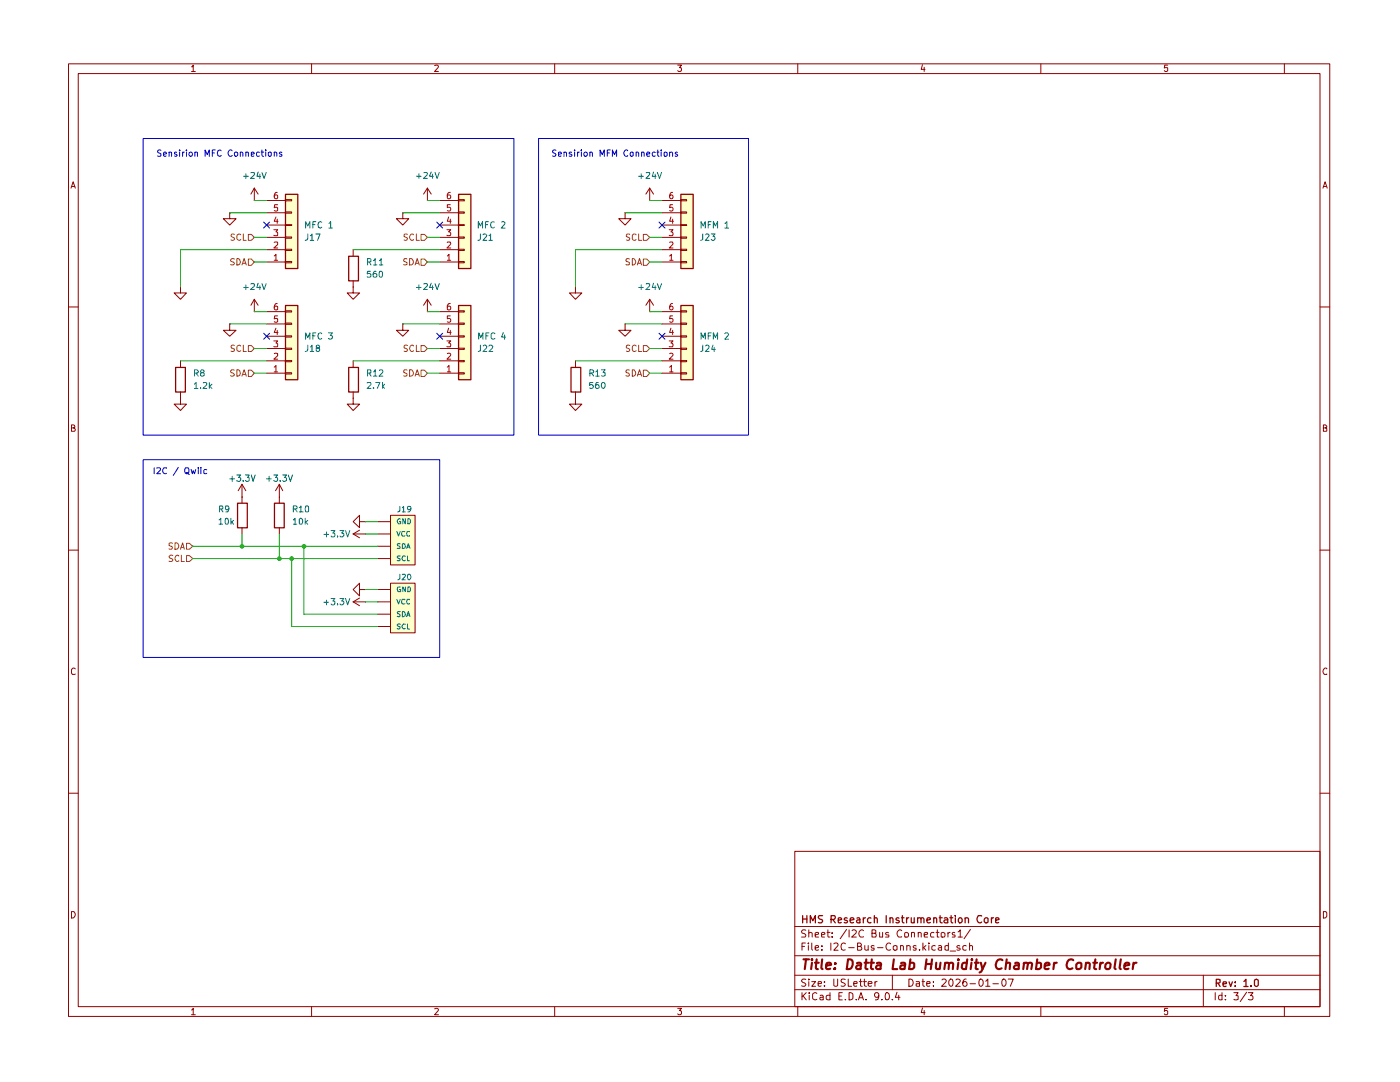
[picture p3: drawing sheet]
<svg xmlns="http://www.w3.org/2000/svg" width="279mm" height="216mm" viewBox="0 0 279 216" stroke-linecap="round" stroke-linejoin="round" font-family="sans-serif">
<g fill="none" stroke="#8f0000" stroke-width=".2">
<path d="M13.7 12.7h251.7v190.1h-251.7zM15.6 14.7h247.8v186.2h-247.8zM38.2 13.3h.2l.2-.3v1.3M38.2 14.3h.8M62.2 12.7v2M86.7 13.1l.5-.1 .3 .2-.8 1.1h.8M110.7 12.7v2M135.2 13h.8l-.4 .5h.3v.7l-.5 .1-.2-.2M159.2 12.7v2M184.1 12.9l-.3 .9h.8M184.4 13.4v.9M207.7 12.7v2"/>
<path d="M233 13h-.6v.6l.6-.1v.6l-.1 .2h-.4l-.1-.2M256.3 12.7v2M14.2 37.5l.4-1.2 .4 1.2M14.3 37.2h.6M264 37.5l.5-1.2 .4 1.2M264.1 37.2h.6M13.7 61.3h1.9M263.4 61.3h2M14.3 85.4h.6v-.5l-.6-.1v1.3h.6l.1-.5-.3-.2M264.1 85.4h.5l.2-.4-.3-.2h-.4v1.3h.6l.1-.6-.3-.1M13.7 109.8h1.9M263.4 109.8h2"/>
<path d="M15 133.5l-.1-.1a.42 .42 0 0 0-.6 .2v.7l.1 .3 .6-.1M264.8 133.5v-.1a.66 .66 0 0 0-.8 .4 .66 .66 0 0 0 .3 .8l.5-.1M13.7 158.3h1.9M263.4 158.3h2M158.6 169.9h104.8v31h-104.8zM14.3 181.9h.5a.72 .72 0 0 1 .2 .8 .72 .72 0 0 1-.7 .5zM158.6 197.5h104.8M158.6 194.6h104.8M158.6 190.7h104.8M158.6 184.9h104.8M160.1 198.1v1.4M160.1 188.8h.5"/>
<path d="M160.2 198.7l.7 .8M160.7 188.2h-.6v1.4M160.8 195.4h-.6l-.2 .2 .2 .4 .6 .4-.2 .4-.6-.1M160.8 185.6l-.6-.1-.2 .3 .1 .4 .5 .1 .2 .3-.2 .4h-.6M160.9 198.1l-.8 .8M161.3 188.2v.1M161.3 188.7v.9M161.4 195.4v.1M161.4 186.2l.3-.2 .4 .2v.8M161.4 185.5v1.5M161.4 195.9v.9M161.5 198.1v.1"/>
<path d="M161.5 198.6v.9M162 195.9h.8l-.8 .9h.8M162 188.2v1.2l.2 .2M162.7 189.2l.7-.2v-.2l-.2-.1-.5 .1v.6l.2 .2 .5-.1M162.7 186.6l.7-.2v-.3l-.5-.1-.2 .2 .1 .8h.6M163 198.2l-.4-.1-.4 .3 .1 .9 .3 .2 .4-.1M163.3 196.3l.7-.1-.1-.3h-.5l-.1 .1v.6l.1 .2 .5-.1M163.7 198.7l.4-.1 .2 .1v.8M164 186.6l.6-.2-.1-.4h-.4l-.1 .2v.6v.2h.5M164 189.5v.1M164 188.8h.1M164.3 198.9l-.6 .1-.1 .2 .2 .3 .5-.1"/>
<path d="M164.5 196.6v.2M164.5 195.9v.1M165.1 186h.5M165.2 185.5v1.3l.1 .2h.3M165.6 198.7l-.4-.1-.3 .2 .1 .6h.6M165.6 198.1v1.4M165.8 188.2v1.4M166.1 186.9v.1M166.1 186.1v.1M166.4 195.4v1.2l.3 .2 .5-.2v-1.2M166.4 188.3l.6-.1 .3 .2-.1 .4-.8 .8h.9M167.4 198.7h.5"/>
<path d="M168.1 198.1h-.7v1.4h.7M168.7 199.4v.1M168.7 195.4h-.8a.56 .56 0 0 0 .6 .8l.2 .3a.6 .6 0 0 1-.9 .2M168.7 188.3a.55 .55 0 0 0-.7 0 .55 .55 0 0 0-.2 .7l.1 .4 .4 .2 .4-.1M168.9 185.5l-1.2 1.8M169.3 195.4v1.4h.7M169.4 189.1h1.1M169.5 198.1h.3l.4 .3v.8l-.4 .3h-.3zM169.5 185.5v1.5M170 185.7l.2-.2h.4l.3 .3v.2l-.1 .2-.8 .8h.9M170.4 196.3l.7-.1-.1-.3h-.5l-.1 .1v.6l.2 .2 .4-.1M170.9 199.4v.1"/>
<path d="M171.1 188.8h.7l.1-.4-.2-.2h-.6v1.4h.6l.2-.1 .1-.3-.3-.4M171.3 199.5l.5-1.4 .5 1.4M171.5 195.9h.6M171.5 199.1h.7M171.7 195.4v1.3l.4 .1M172.3 185.7l-.1-.1a.73 .73 0 0 0-.8 .5 .73 .73 0 0 0 .3 .9l.6-.1M172.3 195.9h.6M172.5 195.4v1.2l.4 .2M172.6 188.7v.7l.2 .2 .5-.1M172.8 199.4v.1M173.3 196.3l.7-.1-.1-.3h-.6v.1v.7h.6M173.3 188.7v.9"/>
<path d="M174 186.2h.7l.1-.5-.3-.2h-.5v1.5h.8v-.7l-.3-.1M174.4 188.8l-.4-.1-.1 .1 .1 .4h.4v.3h-.5M174.6 195.9v.9M175 195.9h-.2l-.2 .2M175.1 189.1h1.1M175.4 198.7l-.3 .3h-.3l-.3-.3v-.4l.3-.2h.3a.99 .99 0 0 1 0 1.3l-.4 .1M175.6 186v1l.5-.1M176 199.4v.1M176.1 186v1M176.7 198.2l.3-.1a.75 .75 0 0 1 .5 .7 .75 .75 0 0 1-.5 .7l-.3-.1zM177.3 186.1l-.3-.1-.3 .2 .1 .3 .5 .1v.4h-.6M177.8 188.3a.68 .68 0 0 0-1 .5 .68 .68 0 0 0 .7 .8l.3-.1"/>
<path d="M178.1 199.4v.1M178.1 194.6v2.9M178.3 188.8h.7v.7h-.7zM179 198l-.3 1h.9M179.4 198.6v.9M179.7 188.8l.4-.1 .2 .1v.8M179.7 188.7v.9M180 185.7l-.1-.1a.73 .73 0 0 0-.9 .5 .73 .73 0 0 0 .4 .9l.6-.1M180.5 186.2l.1-.1a.45 .45 0 0 1 .7 .2v.4l-.2 .3h-.5zM181 188.8l.4-.1 .2 .1v.8M181 188.7v.9M181.4 195.4a.73 .73 0 0 1 .9 .7 .73 .73 0 0 1-.9 .7z"/>
<path d="M181.9 186.2l.2-.2 .4 .1v.9M181.9 186v1M182.8 195.9h.6l.1 .9M182.8 188.8l-.3-.1-.3 .1 .1 .3 .5 .1v.3h-.6M183.3 186.2l.1-.2 .4 .2v.8M183.3 186v1M183.5 196.2l-.7 .1v.4h.7M183.5 189.5v.1M184 195.9h.5M184.2 195.4v1.2l.3 .2M184.2 188.2v1.4M184.4 189.1l.4 .5"/>
<path d="M184.4 186.6l.7-.2v-.3l-.4-.1-.3 .2 .1 .8h.6M184.8 188.7l-.6 .5M184.9 196.3l.7-.1-.1-.3h-.5l-.1 .1v.6l.2 .2 .4-.1M185.4 188.2v.1M185.4 188.7v.9M186.3 196.6v.2M186.3 195.9v.1M186.4 186.1l-.4-.1-.3 .3 .1 .6 .6 .1M186.6 188.8l-.3-.1-.3 .2v.6h.6M186.8 186h.6M187.1 185.5v1.5h.3M187.3 188.8l.4-.1 .2 .1v.8"/>
<path d="M187.8 186.2l.1-.1a.45 .45 0 0 1 .7 .2v.4l-.2 .3h-.5zM187.9 189l-.7 .3 .2 .3 .5-.1M188 195.5l.2-.1h.4l.2 .4-.9 1h.9M189.2 186v1M189.3 188.8h-.7v.7h.7M189.3 188.2v1.4M189.6 186l-.4 .3M189.6 189.8h1.1M189.7 195.4h.2a.8 .8 0 0 1 .3 .7 .8 .8 0 0 1-.5 .7 .89 .89 0 0 1 0-1.4zM190.5 186.1l-.3-.1-.2 .2 .2 .4h.3v.4h-.5M190.8 195.5l.2-.1h.3l.3 .2v.2l-.9 1h.9M191.2 186l.4-.5v1.5"/>
<path d="M191.2 187h.9M191.6 188.8l-.4-.1-.2 .2 .2 .3h.4v.2l-.2 .2-.4-.1M192.8 195.4h-.4l-.2 .3-.1 .8 .3 .3h.3l.3-.3v-.3l-.3-.3h-.3l-.3 .3M192.8 188.8l-.4-.1-.3 .2 .1 .6h.6M193.5 188.8l.4-.1 .2 .1v.8M193.5 188.2v1.4M193.6 196.3h1.1M193.7 185.5l-1.3 1.8M195.4 195.5l.5-.1a.8 .8 0 0 1 .3 .7 .8 .8 0 0 1-.5 .7l-.3-.2v-.3zM196.7 195.8l.4-.4v1.4M196.7 196.8h.9M198.2 196.3h1.1"/>
<path d="M200 195.5l.4-.1a.8 .8 0 0 1 .4 .7 .8 .8 0 0 1-.5 .7l-.3-.2-.1-.3zM201.2 195.4h1l-.6 1.4M240.2 194.6v6.3M242.5 198.1v1.4M243.9 198.7l-.4-.1-.3 .2 .1 .6h.6M243.9 198.1v1.4M244.6 199.4v.1M244.6 198.7h.1M246.2 198.1h.9l-.4 .6h.4v.7h-.9M248.8 198l-1.3 1.8M249.1 198.1h1l-.6 .6h.5v.7h-.9M264.1 181.9h.5l.2 .3v.6l-.3 .4h-.4z"/>
<path d="M38.2 201.5l.4-.3v1.3M38.2 202.5h.8M62.2 200.9v1.9M86.7 201.3l.5-.1 .3 .3-.8 1h.8M110.7 200.9v1.9M135.2 201.2h.8l-.4 .4 .3 .1 .1 .2-.1 .5-.5 .1-.2-.2M159.2 200.9v1.9M184.1 201.1l-.3 1h.8M184.4 201.6v.9M207.7 200.9v1.9M233 201.2h-.6v.6l.1-.2h.4l.1 .2v.5l-.1 .2h-.4l-.1-.2M256.3 200.9v1.9"/>
</g>
<g fill="none" stroke="#8f0000" stroke-width=".25">
<path d="M160.2 182.7v1.4M160.2 183.4h.8M161 182.7v1.4M161.7 184.1v-1.4l.5 1 .5-1v1.4M164.2 182.7h-.7l-.2 .3 .3 .4 .5 .2 .1 .3-.3 .2h-.6M165.9 183.5h.5a.45 .45 0 0 0 .1-.8h-.6v1.4M166.2 183.5l.5 .6M167.3 183.6l.7-.1-.1-.3h-.6v.9h.6M169.1 183.2a.35 .35 0 0 0-.4-.1 .35 .35 0 0 0-.2 .4l.7 .4-.3 .2h-.4M169.7 183.6l.7-.1-.1-.3-.4-.1-.2 .3 .1 .7h.5M171 183.2h.5l.1 .9M171.6 183.5l-.4 .1-.3 .2 .3 .3h.4"/>
<path d="M172.3 183.1v1M172.7 183.1l-.4 .4M173.8 183.2l-.3-.1-.3 .2-.1 .6a.45 .45 0 0 0 .7 .2M174.5 183.3l.2-.2 .3 .1 .1 .9M174.5 182.7v1.4M176.9 182.7v1.4M177.6 183.3l.2-.2 .3 .1 .1 .9M177.6 183.1v1M179.4 183.2a.35 .35 0 0 0-.4-.1 .35 .35 0 0 0-.2 .4l.7 .4-.3 .2h-.4M179.9 183.1h.5M180.1 182.7v1.2l.3 .2M180.9 183.1v1"/>
<path d="M181.4 183.1h-.2l-.3 .4M181.9 183.1v1h.4l.2-.1M182.5 183.1v1M183.1 183.3l.1-.1a.36 .36 0 0 1 .6 .2v.7M183.1 183.1v1M183.8 183.4v-.2a.36 .36 0 0 1 .6 .2v.7M185 183.6l.7-.1v-.3l-.5-.1-.2 .3 .1 .7h.6M186.3 183.3l.2-.2 .4 .1v.9M186.3 183.1v1M187.4 183.1h.6M187.6 182.7v1.2l.1 .2h.3M188.5 183.2h.6v.9"/>
<path d="M189.1 183.5l-.5 .1-.2 .2 .2 .3h.5M189.6 183.1h.6M189.8 182.7v1.2l.2 .2h.2M190.7 182.7v.1M190.7 183.1v1M191.3 183.3l.2-.2 .4 .2 .1 .6-.2 .2h-.3l-.2-.2zM192.6 183.3l.1-.1a.36 .36 0 0 1 .6 .2v.7M192.6 183.1v1M195.9 182.8l-.7-.1a.8 .8 0 0 0-.2 .9 .8 .8 0 0 0 .7 .5l.2-.1M196.5 183.3l.3-.2 .4 .2-.1 .8a.45 .45 0 0 1-.7-.2zM197.9 183.1v1M198.3 183.1l-.4 .1v.3"/>
<path d="M198.7 183.6l.7-.1-.1-.3h-.6v.9h.6M242.7 196.2l.7-.1 .1-.6-.8-.1v1.4M243.1 196.2l.4 .6M244.1 196.3h.7l-.1-.4h-.5l-.1 .2v.6l.2 .1h.4M245.3 195.9l.3 .9 .4-.9M246.5 196.7v.1M246.5 195.9v.2M248.2 195.8l.5-.4v1.4M248.2 196.8h.9M249.7 196.7v.1M250.4 195.5l.4-.1 .3 .3v.9l-.3 .2-.4-.2z"/>
</g>
<g fill="none" stroke="#8f0000" stroke-width=".42">
<path d="M160.4 191.4h1.1M160.9 191.4l-.3 2M162 191.4v.2M162 192.1l-.1 1.3M162.6 192.1h.8M163 191.4l-.2 1.7 .1 .2 .3 .1M164.1 191.4l-.2 1.7 .3 .3M164.8 192.7l1.1-.2-.1-.3a.6 .6 0 0 0-.9 .2v.9h.8M166.6 193.2l.1 .1h-.3l.2-.1-.1 .2M166.7 192.2v.2M169.2 191.4l.7 .1a1.1 1.1 0 0 1 .2 1.3 1.1 1.1 0 0 1-1.1 .6zM171 192.2h.8l-.1 1.2"/>
<path d="M171.9 192.5l-.7 .1-.3 .3v.4l.2 .1 .7-.1M172.5 192.1h.8M172.9 191.4l-.2 1.7 .1 .2 .3 .1M173.6 192.1h.8M174 191.4l-.2 1.7 .1 .2 .3 .1M175 192.2h.8l-.1 1.2M175.8 192.5l-.6 .1-.4 .3 .1 .4 .2 .1 .7-.1M178.4 191.4l-.3 2h1M179.8 192.2h.8l-.1 1.2M180.6 192.5l-.9 .2v.2v.4h.8M181.6 192.2h.8l.1 .8a.72 .72 0 0 1-1.1 .3M181.7 191.4l-.3 2"/>
<path d="M184.8 192.4h1.1M184.9 191.4l-.2 2M186 191.4l-.2 2M186.9 192.1v1.2l.4 .1 .2-.2M187.7 192.1l-.2 1.3M188.6 192.3a.44 .44 0 0 1 .8 .1l-.1 1M188.6 192.1l-.1 1.3M189.4 192.4a.47 .47 0 0 1 .4-.3 .47 .47 0 0 1 .4 .3v1M191.3 191.4v.2M191.3 192.1l-.2 1.3M192.9 192.2l-.5-.1-.4 .3v.8l.3 .2 .5-.1M193 191.4l-.2 2"/>
<path d="M193.9 192.1l-.2 1.3M194 191.4v.2M194.6 192.1h.7M194.9 191.4l-.2 1.9 .5 .1M195.7 192.1l.4 1.3M196.7 192.1l-.9 1.8-.3 .2M200.1 191.6l-.1-.1a.81 .81 0 0 0-1.2 .8 .79 .79 0 0 0 .5 1.1l.6-.2M200.8 192.3l.3-.2 .5 .1-.1 1.2M200.9 191.4l-.2 2M202.6 192.2h.7v1.2M203.4 192.5l-.7 .1-.4 .3 .1 .4 .2 .1 .7-.1M204.3 192.3l.3-.2 .5 .1-.1 1.2"/>
<path d="M204.4 192.1l-.2 1.3M205.1 192.4a.47 .47 0 0 1 .5-.3 .47 .47 0 0 1 .4 .3l-.2 1M206.9 192.2h.8l.1 .8a.72 .72 0 0 1-1 .3M207 191.4l-.2 2M208.5 192.7l1-.2-.1-.3a.6 .6 0 0 0-.9 .2v.9h.8M210.4 192.1l-.2 1.3M210.9 192.1l-.5 .2-.1 .1M214.2 191.6l-.1-.1a.81 .81 0 0 0-1.2 .8 .79 .79 0 0 0 .5 1.1l.6-.2M214.8 192.4a.63 .63 0 0 1 1-.1v.7a.63 .63 0 0 1-1 .2zM216.7 192.3l.3-.2 .4 .1v1.2M216.7 192.1l-.1 1.3M218.2 192.1h.7"/>
<path d="M218.6 191.4l-.3 1.7 .1 .2 .4 .1M219.6 192.1l-.1 1.3M220.1 192.1l-.6 .3M220.9 192.2l.4-.1 .4 .3-.1 .6-.4 .4h-.3l-.3-.4v-.6zM222.7 191.4l-.3 1.7 .3 .3M223.7 191.4l-.3 1.7 .3 .3M224.4 192.7l1-.2-.1-.3a.6 .6 0 0 0-.9 .2v.9h.8M226.2 192.1l-.1 1.3M226.8 192.1l-.4 .1-.2 .2"/>
</g>
<g fill="#ffffc9">
<path d="M56.9 60.9h2.5v14.8h-2.5z"/>
<path d="M91.5 38.7h2.4v14.8h-2.4z"/>
<path d="M91.5 60.9h2.4v14.8h-2.4z"/>
<path d="M56.9 38.7h2.5v14.8h-2.5z"/>
<path d="M77.9 116.4h4.9v9.9h-4.9z"/>
<path d="M77.9 102.8h4.9v9.9h-4.9z"/>
<path d="M135.8 38.7h2.5v14.8h-2.5z"/>
<path d="M135.8 60.9h2.5v14.8h-2.5z"/>
</g>
<path d="M49.6 69h.6l.6 .5-.6 .6h-.6z" fill="#fff"/>
<path d="M46.8 69l-.5-.1-.2 .2 .1 .4 .6 .1v.4l-.3 .1h-.4M48 69l-.3-.1-.4 .3 .1 .8 .3 .1 .3-.1M48.6 68.9v1.2h.5M49.6 69h.6l.6 .5-.6 .6h-.6z" fill="none" stroke="#7c6100" stroke-width=".2"/>
<path d="M49.6 73.9h.6l.6 .6-.6 .6h-.6z" fill="#fff"/>
<path d="M46.8 73.9l-.5-.1-.3 .2 .2 .4 .6 .3-.1 .3h-.7M47.3 73.8a.64 .64 0 0 1 .7 .6 .64 .64 0 0 1-.7 .7zM48.3 75.1l.4-1.3 .4 1.3M48.5 74.7h.6M49.6 73.9h.6l.6 .6-.6 .6h-.6z" fill="none" stroke="#7c6100" stroke-width=".2"/>
<path d="M91.5 38.8h2.5v14.8h-2.5zM69.6 51.1h1.9v4.9h-1.9zM57 61h2.4v14.8h-2.4zM69.6 73.3h1.9v4.9h-1.9zM91.5 61h2.5v14.8h-2.5z" fill="none" stroke="#8f0000" stroke-width=".25"/>
<g fill="none" stroke="#8f0000" stroke-width=".2">
<path d="M85.3 40h.1M85.3 37.5l-.8 1.2M85.3 37.5l.8 1.2M85.3 37.5v2.5M87.8 40h3.7M91.5 39.8h1.2v.3h-1.2zM70.5 57.3v1.2h1.2l-1.2 1.2-1.2-1.2h1.2M70.5 57.3h.1M70.5 49.8v1.3M70.5 56v1.3M87.8 52.3h3.7M87.8 49.8h3.7"/>
<path d="M87.8 47.4h3.7M87.8 44.9h3.7M87.8 42.5h3.7M91.5 52.2h1.2v.2h-1.2zM91.5 49.7h1.2v.3h-1.2zM91.5 47.3h1.2v.2h-1.2zM91.5 44.8h1.2v.2h-1.2zM91.5 42.3h1.2v.2h-1.2zM53.2 74.5h3.7M53.2 72h3.7M53.2 69.5h3.7M53.2 67.1h3.7"/>
<path d="M53.2 64.6h3.7M53.2 62.2h3.7M56.9 74.4h1.3v.2h-1.3zM56.9 71.9h1.3v.3h-1.3zM56.9 69.5h1.3v.2h-1.3zM56.9 67h1.3v.3h-1.3zM56.9 64.5h1.3v.2h-1.3zM56.9 62h1.3v.3h-1.3zM70.5 79.5v1.1h1.2l-1.2 1.3-1.2-1.3h1.2M70.5 79.5h.1M70.5 72v1.3M70.5 78.2v1.3"/>
<path d="M87.8 74.5h3.7M87.8 72h3.7M87.8 69.5h3.7M87.8 67.1h3.7M87.8 64.6h3.7M87.8 62.2h3.7M91.5 74.4h1.2v.2h-1.2zM91.5 71.9h1.2v.3h-1.2zM91.5 69.5h1.2v.2h-1.2zM91.5 67h1.2v.3h-1.2zM91.5 64.5h1.2v.2h-1.2zM91.5 62h1.2v.3h-1.2z"/>
</g>
<g fill="none" stroke="#b20000" stroke-width=".2">
<path d="M89.9 38.4l-.5 .1-.1 .2v.8l.1 .2 .5-.1v-.6l-.5-.1-.1 .3M89.2 45.8h.8l-.5 .5h.4l.1 .2-.1 .5-.7-.1M89.3 51.1l.3-.3v1.1M89.3 48.4l.6-.1 .1 .3-.8 .9h.8M89.3 51.9h.7M89.5 43.3l-.2 .8h.7M89.9 40.8h-.6v.6h.6l.1 .5-.3 .2-.4-.1M89.9 43.7v.9M54.6 68h.8l-.3 .4 .3 .2v.5h-.8M54.7 73.3l.4-.4v1.3M54.7 70.6h.7v.4l-.8 .7h.8M54.7 74.2h.7"/>
<path d="M55.1 65.5l-.4 .8h.8M55.3 60.6a.72 .72 0 0 0-.6 .5 .72 .72 0 0 0 .3 .7h.4v-.6l-.4-.1-.3 .2M55.3 65.9v.9M55.4 63h-.6l-.1 .6h.7v.6h-.7M89.2 68h.8l-.5 .4 .4 .1 .1 .2-.1 .5-.7-.1M89.3 73.3l.3-.4v1.3M89.3 70.6l.4-.1 .3 .3-.8 .9h.8M89.3 74.2h.7M89.5 65.5l-.2 .8h.7M89.9 63h-.6v.6h.6l.1 .4-.3 .3-.4-.1M89.9 60.6l-.5 .1-.1 .2v.9h.6v-.6l-.5-.1-.1 .2M89.9 65.9v.9"/>
</g>
<path d="M49.6 51.7h.6l.6 .6-.6 .7h-.6z" fill="#fff"/>
<path d="M46.8 51.7l-.5-.1-.3 .3 .2 .3 .5 .2v.4h-.7M47.3 51.6a.64 .64 0 0 1 .7 .6 .64 .64 0 0 1-.7 .7zM48.3 52.9l.4-1.3 .4 1.3M48.5 52.5h.6M49.6 51.7h.6l.6 .6-.6 .7h-.6z" fill="none" stroke="#7c6100" stroke-width=".2"/>
<path d="M49.6 46.8h.6l.6 .6-.6 .6h-.6z" fill="#fff"/>
<path d="M46.8 46.8l-.5-.1-.2 .2 .1 .3 .6 .2v.4l-.3 .2-.4-.1M48 46.9l-.3-.2-.4 .3 .1 .8 .3 .2 .3-.2M48.6 46.7v1.3h.5M49.6 46.8h.6l.6 .6-.6 .6h-.6z" fill="none" stroke="#7c6100" stroke-width=".2"/>
<g fill="none" stroke="#8f0000" stroke-width=".2">
<path d="M50.8 40h.1M50.8 37.5l-.7 1.2M50.8 37.5l.7 1.2M50.8 37.5v2.5M53.2 40h3.7M56.9 39.8h1.3v.3h-1.3zM36 57.3v1.2h1.2l-1.2 1.2-1.3-1.2h1.3M36 57.3h.1M45.8 42.5v1.1h1.3l-1.3 1.3-1.2-1.3h1.2M45.8 42.5h.1M50.8 59.7v2.5M50.8 59.7l-.7 1.2"/>
<path d="M50.8 59.7l.7 1.2M53.2 52.3h3.7M53.2 49.8h3.7M53.2 47.4h3.7M53.2 44.9h3.7M53.2 42.5h3.7M56.9 52.2h1.3v.2h-1.3zM56.9 49.7h1.3v.3h-1.3zM56.9 47.3h1.3v.2h-1.3zM56.9 44.8h1.3v.2h-1.3zM56.9 42.3h1.3v.2h-1.3zM36 79.5v1.1h1.2l-1.2 1.3-1.3-1.3h1.3"/>
<path d="M36 79.5h.1M36 72v1.3M36 78.2v1.3M45.8 64.6v1.3h1.3l-1.3 1.2-1.2-1.2h1.2M45.8 64.6h.1M50.8 62.2h.1"/>
</g>
<path d="M57 38.8h2.4v14.8h-2.4zM35 73.3h2v4.9h-2z" fill="none" stroke="#8f0000" stroke-width=".25"/>
<path d="M55.3 38.4a.72 .72 0 0 0-.6 .5 .72 .72 0 0 0 .3 .8l.4-.2v-.5l-.4-.1-.3 .3M54.6 45.8h.8l-.3 .5 .3 .1v.5h-.8M54.7 51.1l.4-.3v1.1M54.7 48.4l.6-.1 .1 .5-.8 .7h.8M54.7 51.9h.7M55.1 43.3l-.4 .8h.8M55.3 43.7v.9M55.4 40.8h-.6l-.1 .6h.7v.6h-.7" fill="none" stroke="#b20000" stroke-width=".2"/>
<path d="M84 69h.7l.6 .5-.6 .6h-.7z" fill="#fff"/>
<path d="M81.3 69l-.5-.1-.2 .1v.4l.7 .4-.2 .3h-.5M82.5 69l-.2-.1a.6 .6 0 0 0-.6 .7 .6 .6 0 0 0 .8 .5v-.1M83.1 68.9v1.2h.6M84 69h.7l.6 .5-.6 .6h-.7z" fill="none" stroke="#7c6100" stroke-width=".2"/>
<path d="M84 73.9h.7l.6 .6-.6 .6h-.7z" fill="#fff"/>
<path d="M81.2 73.9l-.4-.1-.2 .2v.4l.6 .2v.4h-.6M81.7 73.8a.65 .65 0 0 1 .8 .6 .65 .65 0 0 1-.8 .7zM82.8 75.1l.5-1.3 .4 1.3M82.9 74.7h.6M84 73.9h.7l.6 .6-.6 .6h-.7z" fill="none" stroke="#7c6100" stroke-width=".2"/>
<path d="M84 46.8h.7l.6 .6-.6 .6h-.7z" fill="#fff"/>
<path d="M81.3 46.8l-.5-.1-.2 .2v.3l.7 .4-.2 .4-.5-.1M82.5 46.9l-.2-.2a.64 .64 0 0 0-.6 .6 .64 .64 0 0 0 .6 .7l.2-.2M83.1 46.7v1.3h.6M84 46.8h.7l.6 .6-.6 .6h-.7z" fill="none" stroke="#7c6100" stroke-width=".2"/>
<path d="M84 51.7h.7l.6 .6-.6 .7h-.7z" fill="#fff"/>
<path d="M81.2 51.7l-.4-.1-.2 .3v.3l.6 .2v.4h-.6M81.7 51.6a.65 .65 0 0 1 .8 .6 .65 .65 0 0 1-.8 .7zM82.8 52.9l.5-1.3 .4 1.3M82.9 52.5h.6M84 51.7h.7l.6 .6-.6 .7h-.7z" fill="none" stroke="#7c6100" stroke-width=".2"/>
<path d="M80.4 42.5v1.1h1.2l-1.2 1.3-1.3-1.3h1.3M80.4 42.5h.1M85.3 59.7l-.8 1.2M85.3 59.7l.8 1.2M85.3 59.7v2.5M80.4 64.6v1.3h1.2l-1.2 1.2-1.3-1.2h1.3M80.4 64.6h.1M85.3 62.2h.1" fill="none" stroke="#8f0000" stroke-width=".2"/>
<path d="M37.2 110.9h.6l.7 .6-.7 .6h-.6z" fill="#fff"/>
<path d="M34.5 110.9l-.5-.1-.3 .2 .2 .4 .5 .1 .1 .2-.3 .4-.5-.1M35.7 110.9l-.3-.1a.61 .61 0 0 0-.5 .7 .61 .61 0 0 0 .8 .5v-.1M36.2 110.8v1.3h.6M37.2 110.9h.6l.7 .6-.7 .6h-.6z" fill="none" stroke="#7c6100" stroke-width=".2"/>
<path d="M37.2 108.4h.6l.7 .6-.7 .6h-.6z" fill="#fff"/>
<path d="M34.4 108.4l-.5-.1-.2 .2v.3l.6 .2 .1 .3-.2 .3-.5-.1M34.9 108.3a.65 .65 0 0 1 .8 .7 .65 .65 0 0 1-.8 .6zM36 109.6l.4-1.3 .4 1.3M36.1 109.3h.6M37.2 108.4h.6l.7 .6-.7 .6h-.6z" fill="none" stroke="#7c6100" stroke-width=".2"/>
<g fill="none" stroke="#8f0000" stroke-width=".2">
<path d="M129.7 40h.1M129.7 37.5l-.8 1.2M129.7 37.5l.7 1.2M129.7 37.5v2.5M124.8 42.5v1.1h1.1l-1.1 1.3-1.3-1.3h1.3M124.8 42.5h.1M48.3 99.2h.1M48.3 96.6v3.8M48.3 96.6l-.8 1.3M48.3 96.6l.8 1.3M55.7 99.2h.1M55.7 96.6l-.7 1.3"/>
<path d="M55.7 96.6l.7 1.3M55.7 96.6v3.8M48.3 105.3v1.2M55.7 105.3v1.2M70.5 106.5h2.4M70.5 106.5l1.2 .8M71.7 117.6v-1.2l-1.2 1.2 1.2 1.3v-1.3h1.2M71.7 104.1v-1.3l-1.2 1.3 1.2 1.2v-1.2h1.2M71.7 119.3l-1.2 .8M71.7 105.8l-1.2 .7M72.9 117.6h.1M72.9 106.5h.1"/>
<path d="M72.9 104.1h.1M75.4 117.6h2.5M75.4 111.5h2.5M75.4 109h2.5M75.4 106.5h2.5M75.4 104.1h2.5M77.9 116.4h4.9v9.9h-4.9zM77.9 102.8h4.9v9.9h-4.9zM70.5 120.1h2.4M70.5 120.1l1.2 .8M72.9 120.1h.1M75.4 125h2.5"/>
<path d="M75.4 122.5h2.5M75.4 120.1h2.5"/>
</g>
<g fill="none" stroke="#006f6f" stroke-width=".2">
<path d="M79.2 119.6l.3 .9 .4-.9M79.2 106l.3 1 .4-1M79.9 117.1l-.5 .1v.8l.5 .1 .1-.5h-.3M79.9 110.9h-.5a.36 .36 0 0 0 0 .4 .36 .36 0 0 0 .4 .2v.4h-.5M79.9 108.5h-.5a.36 .36 0 0 0 0 .4 .36 .36 0 0 0 .4 .1v.4h-.5M79.9 103.6a.5 .5 0 0 0-.6 .3 .5 .5 0 0 0 .2 .6l.5-.1v-.3h-.3M80.3 108.5l.5 .1 .1 .4-.1 .3-.2 .1h-.3zM80.8 119.7l-.4-.1-.2 .1-.1 .3 .1 .4h.6M80.8 106.1l-.4-.1-.2 .1-.1 .4 .1 .4h.6M80.9 117.1v1l-.5-1v1M80.9 111l-.4-.1-.3 .5 .3 .5 .4-.1M80.9 103.5v1l-.5-1v1"/>
<path d="M81.1 109.4l.4-.9 .3 .9M81.2 109.2h.5M81.3 110.9v1h.4M81.4 117.1h.3l.2 .2v.5l-.2 .3h-.3zM81.4 103.5l.5 .3v.5l-.2 .2h-.3zM81.7 119.7l-.4-.1-.2 .4 .2 .5 .4-.1M81.7 106.1l-.4-.1-.2 .5 .2 .5 .4-.1M79.9 124.6l-.4-.1-.2 .2 .1 .2 .5 .3-.2 .3-.4-.1M79.9 122h-.5v.5h.3l.2 .3-.2 .3-.4-.1M80.3 122h.3a.55 .55 0 0 1 .3 .7 .55 .55 0 0 1-.6 .4zM80.9 124.6l-.3-.1-.4 .4 .4 .6 .3-.1M81.1 123.1l.4-1.1 .3 1.1"/>
<path d="M81.2 122.7h.5M81.3 124.5v1h.4"/>
</g>
<path d="M47.4 100.4h2v4.9h-2zM54.8 100.4h1.9v4.9h-1.9z" fill="none" stroke="#8f0000" stroke-width=".25"/>
<path d="M128.4 46.8h.7l.6 .6-.6 .6h-.7z" fill="#fff"/>
<path d="M125.7 46.8l-.5-.1-.2 .2v.3l.7 .4-.3 .4-.4-.1M127 46.9l-.5-.2-.3 .3 .1 .8 .2 .2 .5-.2M127.5 46.7v1.3h.6M128.4 46.8h.7l.6 .6-.6 .6h-.7z" fill="none" stroke="#7c6100" stroke-width=".2"/>
<path d="M128.4 73.9h.7l.6 .6-.6 .6h-.7z" fill="#fff"/>
<path d="M125.6 73.9l-.4-.1-.3 .2 .1 .4 .6 .2v.4h-.7M126.2 73.8a.64 .64 0 0 1 .7 .6 .64 .64 0 0 1-.7 .7zM127.2 75.1l.4-1.3 .5 1.3M127.3 74.7h.6M128.4 73.9h.7l.6 .6-.6 .6h-.7z" fill="none" stroke="#7c6100" stroke-width=".2"/>
<path d="M128.4 51.7h.7l.6 .6-.6 .7h-.7z" fill="#fff"/>
<path d="M125.6 51.7l-.4-.1-.3 .3 .1 .3 .6 .2v.4h-.7M126.2 51.6a.64 .64 0 0 1 .7 .6 .64 .64 0 0 1-.7 .7zM127.2 52.9l.4-1.3 .5 1.3M127.3 52.5h.6M128.4 51.7h.7l.6 .6-.6 .7h-.7z" fill="none" stroke="#7c6100" stroke-width=".2"/>
<path d="M128.4 69h.7l.6 .5-.6 .6h-.7z" fill="#fff"/>
<path d="M125.7 69l-.5-.1-.2 .1v.4l.7 .4-.3 .3h-.4M127 69l-.5-.1-.3 .3 .1 .8 .2 .1 .5-.1M127.5 68.9v1.2h.6M128.4 69h.7l.6 .5-.6 .6h-.7z" fill="none" stroke="#7c6100" stroke-width=".2"/>
<g fill="none" stroke="#8f0000" stroke-width=".2">
<path d="M132.1 40h3.7M135.8 39.8h1.2v.3h-1.2zM114.8 57.3v1.2h1.3l-1.3 1.2-1.1-1.2h1.1M114.8 57.3h.1M129.7 59.7l-.8 1.2M129.7 59.7l.7 1.2M129.7 59.7v2.5M132.1 52.3h3.7M132.1 49.8h3.7M132.1 47.4h3.7M132.1 44.9h3.7M132.1 42.5h3.7"/>
<path d="M135.8 52.2h1.2v.2h-1.2zM135.8 49.7h1.2v.3h-1.2zM135.8 47.3h1.2v.2h-1.2zM135.8 44.8h1.2v.2h-1.2zM135.8 42.3h1.2v.2h-1.2zM114.8 79.5v1.1h1.3l-1.3 1.3-1.1-1.3h1.1M114.8 79.5h.1M114.8 72v1.3M114.8 78.2v1.3M124.8 64.6v1.3h1.1l-1.1 1.2-1.3-1.2h1.3M124.8 64.6h.1M129.7 62.2h.1"/>
<path d="M132.1 74.5h3.7M132.1 72h3.7M132.1 69.5h3.7M132.1 67.1h3.7M132.1 64.6h3.7M132.1 62.2h3.7M135.8 74.4h1.2v.2h-1.2zM135.8 71.9h1.2v.3h-1.2zM135.8 69.5h1.2v.2h-1.2zM135.8 67h1.2v.3h-1.2zM135.8 64.5h1.2v.2h-1.2zM135.8 62h1.2v.3h-1.2z"/>
</g>
<path d="M135.9 38.8h2.4v14.8h-2.4zM114 73.3h1.9v4.9h-1.9zM135.9 61h2.4v14.8h-2.4z" fill="none" stroke="#8f0000" stroke-width=".25"/>
<g fill="none" stroke="#b20000" stroke-width=".2">
<path d="M134.2 38.4a.72 .72 0 0 0-.5 .5 .72 .72 0 0 0 .2 .8l.3-.1 .1-.4a.35 .35 0 0 0-.3-.3 .35 .35 0 0 0-.4 .3M133.6 45.8h.7l-.4 .5h.3l.1 .2-.1 .5-.6-.1M133.6 51.1l.4-.3v1.1M133.6 48.4l.6-.1 .1 .3-.7 .9h.7M133.6 51.9h.7M133.9 43.3l-.3 .8h.8M134.2 40.8h-.5l-.1 .6h.6l.1 .5-.2 .2-.5-.1M134.2 43.7v.9M133.6 68h.7l-.4 .4 .3 .1 .1 .2-.1 .5-.6-.1M133.6 73.3l.4-.4v1.3M133.6 70.6l.5-.1 .2 .3-.7 .9h.7M133.6 74.2h.7"/>
<path d="M133.9 65.5l-.3 .8h.8M134.2 63h-.5l-.1 .6h.6l.1 .4-.2 .3-.5-.1M134.2 60.6a.72 .72 0 0 0-.6 .5 .72 .72 0 0 0 .3 .7h.3l.1-.5a.35 .35 0 0 0-.3-.2 .35 .35 0 0 0-.4 .2M134.2 65.9v.9"/>
</g>
<g fill="none" stroke="#00a000" stroke-width=".2">
<path d="M50.8 40h2.4M85.3 40h2.5M129.7 40h2.4M45.8 42.5h7.4M50.8 47.4h2.4M50.8 52.3h2.4M53.2 49.8h-17.2v7.5M70.5 49.8h17.3M80.4 42.5h7.4M85.3 47.4h2.5M85.3 52.3h2.5M124.8 42.5h7.3"/>
<path d="M129.7 47.4h2.4M129.7 52.3h2.4M132.1 49.8h-17.3v7.5M36 72h17.2M45.8 64.6h7.4M50.8 74.5h2.4M50.8 69.5h2.4M50.8 62.2h2.4M70.5 72h17.3M80.4 64.6h7.4M85.3 74.5h2.5M85.3 69.5h2.5"/>
<path d="M85.3 62.2h2.5M114.8 72h17.3M124.8 64.6h7.3M129.7 74.5h2.4M129.7 69.5h2.4M129.7 62.2h2.4M38.5 111.5h36.9M38.5 109h36.9M48.3 106.5v2.5M55.7 106.5v5M58.2 111.5v13.5h17.2M60.7 109v13.5h14.7"/>
<path d="M72.9 117.6h2.5M72.9 104.1h2.5M72.9 106.5h2.5M72.9 120.1h2.5"/>
</g>
<g fill="none" stroke="#0000c9" stroke-width=".2">
<path d="M28.6 27.6h74v59.2h-74zM32.1 30l-.4-.1-.3 .3 .1 .2 .6 .3v.3l-.1 .2-.6-.1M32.6 30.8l.6-.1-.1-.4-.5 .2v.5l.2 .2 .3-.1M33.7 30.4h.5v.8M33.7 30.3v.9M35.3 30.4h-.5v.3l.4 .1 .1 .2-.1 .2-.4-.1M35.9 29.9v.2M35.9 30.3v.9M36.4 30.3v.9M36.8 30.3l-.4 .3M37.2 29.9v.2M37.2 30.3v.9"/>
<path d="M37.8 30.4h.5v.7l-.3 .1-.3-.3zM38.9 30.4h.5v.8M38.9 30.3v.9M40.9 31.2v-1.3l.5 1 .4-1v1.3M42.4 30.5h.4M43 29.9h-.6v1.3M44.1 30.1l-.2-.2a.65 .65 0 0 0-.5 .7 .65 .65 0 0 0 .5 .6l.2-.2M46.3 30.1l-.2-.2a.64 .64 0 0 0-.6 .7 .64 .64 0 0 0 .6 .6l.2-.2M46.9 30.4l.3-.1 .2 .3v.3l-.2 .3-.3-.1-.1-.2zM48 30.4l.3-.1 .2 .2v.7M48 30.3v.9M49.1 30.4h.5v.8"/>
<path d="M49.1 30.3v.9M50.2 30.8l.6-.1-.1-.3h-.5v.7h.5M51.8 30.4l-.4-.1-.2 .3 .1 .5h.5M52.1 30.3h.5M52.3 29.9v1.1l.3 .2M53 29.9v.2M53 30.3v.9M53.5 30.4h.6v.6l-.1 .2-.5-.2zM54.7 30.4l.4-.1 .1 .2v.7M54.7 30.3v.9M56.3 30.4l-.4-.1-.2 .2 .2 .3 .4 .1v.2h-.6M107.5 27.6h41.9v59.2h-41.9z"/>
<path d="M110.9 30h-.5v.4l.5 .3v.2l-.2 .3-.4-.1M111.5 30.8l.6-.1-.2-.4-.4 .1v.7h.5M112.6 30.4l.3-.1 .2 .2v.7M112.6 30.3v.9M114.1 30.4l-.4-.1-.1 .3 .4 .2 .2 .2-.2 .2-.4-.1M114.7 29.9v.2M114.7 30.3v.9M115.3 30.3v.9M115.6 30.3l-.3 .1v.2M116 29.9v.2M116 30.3v.9M116.6 30.4l.4-.1 .2 .3v.3l-.2 .3-.4-.1-.1-.2z"/>
<path d="M117.7 30.4l.4-.1 .1 .2v.7M117.7 30.3v.9M119.8 31.2v-1.3l.4 1 .4-1v1.3M121.2 30.5h.4M121.8 29.9h-.6v1.3M122.2 31.2v-1.3l.4 1 .5-1v1.3M125.3 30.1l-.2-.2a.64 .64 0 0 0-.6 .7 .64 .64 0 0 0 .6 .6l.2-.2M125.9 30.4h.5v.6l-.2 .2-.3-.1-.1-.2zM127 30.4l.3-.1 .2 .2v.7M127 30.3v.9M128.1 30.4l.3-.1 .2 .2v.7M128.1 30.3v.9"/>
<path d="M129.1 30.8l.6-.1v-.3l-.5-.1-.1 .2v.5l.1 .2 .5-.1M130.8 30.4a.36 .36 0 0 0-.6 .2l.1 .5h.5M131.1 30.3h.4M131.3 29.9v1.1l.2 .2M131.9 29.9v.2M131.9 30.3v.9M132.5 30.4h.6l-.1 .7-.3 .1-.2-.2zM133.6 30.4l.5-.1 .1 .2v.7M133.6 30.3v.9M135.2 30.4l-.3-.1-.2 .3 .5 .4-.1 .2-.4-.1M28.6 91.7h59.2v39.5h-59.2zM30.8 93.3v1.2"/>
<path d="M31.3 93.4l.6-.1 .1 .2v.3l-.7 .7h.7M33.2 93.4l-.5-.1a.61 .61 0 0 0-.2 .8 .61 .61 0 0 0 .7 .3M35.6 93.3l-1 1.6M37 93.3h.5a.86 .86 0 0 1 0 1.2 .46 .46 0 0 1-.6-.4zM37.1 94.3h.3l.4 .4M38.1 93.7l.3 .8 .2-.6 .2 .6 .3-.8M39.6 93.3v.1M39.6 93.7v.8M40.1 93.3v.1M40.1 93.7v.8M41.3 93.8l-.5-.1-.1 .1v.6h.6"/>
</g>
<path d="M52.6 44.3l1.2 1.2M53.8 44.3l-1.2 1.2M87.2 44.3l1.1 1.2M88.3 44.3l-1.1 1.2M131.5 44.3l1.2 1.2M132.7 44.3l-1.2 1.2M52.6 66.5l1.2 1.2M53.8 66.5l-1.2 1.2M87.2 66.5l1.1 1.2M88.3 66.5l-1.1 1.2M131.5 66.5l1.2 1.2M132.7 66.5l-1.2 1.2" fill="none" stroke="#00008f" stroke-width=".2"/>
<g fill="#00a000">
<circle cx="48.3" cy="109" r=".47"/>
<circle cx="55.7" cy="111.5" r=".47"/>
<circle cx="58.2" cy="111.5" r=".47"/>
<circle cx="60.7" cy="109" r=".47"/>
</g>
<g fill="none" stroke="#006f6f" stroke-width=".2">
<path d="M48.6 35.2h1M49.1 34.7v.9M50.1 34.5l.6-.1 .1 .5-.8 .7h.8M51.5 34.3l-.2 .9h.7M51.9 34.7v.9M52.3 34.4l.4 1.2 .4-1.2M83.1 35.2h.9M83.6 34.7v.9M84.6 34.5l.6-.1 .1 .3-.8 .9h.8M86.1 34.3l-.4 .9h.8M86.3 34.7v.9M86.8 34.4l.4 1.2 .5-1.2"/>
<path d="M127.5 35.2h.9M128 34.7v.9M129 34.5l.6-.1 .1 .3-.8 .9h.8M130.4 34.3l-.2 .9h.7M130.8 34.7v.9M131.2 34.4l.4 1.2 .4-1.2M48.6 57.4h1M49.1 56.8v1M50.1 56.7l.6-.1 .1 .5-.8 .7h.8M51.5 56.5l-.2 .9h.7M51.9 57v.8M52.3 56.6l.4 1.2 .4-1.2"/>
<path d="M61 45.5v-1.3l.4 .9 .4-.9v1.3M61.4 46.7v.9l-.1 .3-.4 .1M61.9 47l.4-.3v1.3M61.9 48h.7M62.4 44.8h.5M63 44.2h-.6v1.3M63 46.7h.9l-.5 1.3M64.2 44.3l-.2-.1a.65 .65 0 0 0-.6 .7 .65 .65 0 0 0 .6 .6l.2-.2M65.7 44.6l.3-.4v1.3M65.7 45.5h.6M73.4 52.3l.6-.1v-.4l-.1-.2h-.5v1.3M73.7 52.3l.3 .6"/>
<path d="M74 54.1h-.6l-.1 .5h.7v.6h-.7M74.5 52l.4-.4v1.3M74.5 52.9h.7M75.1 54.1h-.4l-.2 .3v.8a.42 .42 0 0 0 .6 0 .42 .42 0 0 0 0-.6h-.4l-.2 .2M75.7 54.2l.5-.1 .1 .2v.8a.35 .35 0 0 1-.4 .2 .35 .35 0 0 1-.3-.4zM75.7 52l.4-.4v1.3M75.7 52.9h.7M83.1 57.4h.9M83.6 56.8v1M84.6 56.7l.6-.1 .1 .3-.8 .9h.8M86.1 56.5l-.4 .9h.8M86.3 57v.8"/>
<path d="M86.8 56.6l.4 1.2 .5-1.2M95.5 45.5v-1.3l.4 .9 .4-.9v1.3M95.9 46.7v.9l-.2 .3-.3 .1M96.4 46.9l.2-.2h.3l.2 .2-.7 1.1h.7M96.9 44.8h.4M97.5 44.2h-.6v1.3M97.6 47l.3-.3v1.3M97.6 48h.6M98.7 44.3l-.3-.1a.65 .65 0 0 0-.5 .7 .65 .65 0 0 0 .5 .6l.3-.2M100.1 44.3l.4-.1 .3 .4-.8 .9h.8M127.5 57.4h.9M128 56.8v1"/>
<path d="M129 56.7l.6-.1 .1 .3-.8 .9h.8M130.4 56.5l-.2 .9h.7M130.8 57v.8M131.2 56.6l.4 1.2 .4-1.2M139.9 45.5v-1.3l.4 .9 .5-.9v1.3M140.2 46.7v1.1l-.4 .2M140.8 46.9l.5-.2 .2 .3-.7 1h.7M141.3 44.8h.5M141.9 44.2h-.6v1.3M141.9 46.7h.8l-.4 .5 .3 .1 .1 .4-.3 .3h-.3l-.2-.2M142.4 45.5v-1.3l.4 .9 .4-.9v1.3M144.6 44.6h.2l.3-.4v1.3"/>
<path d="M144.6 45.5h.8M38.8 76.7l.4-.4v1.2M38.8 74.5l.7-.1 .1-.4-.3-.2h-.5v1.3M38.8 77.5h.7M39.2 74.5l.4 .6M40 77.4v.1M40.3 74.4l-.3-.4 .3-.2h.2l.3 .3-.3 .3h-.3l-.2 .2 .1 .4 .2 .1h.2l.3-.3-.1-.3-.2-.1M40.6 76.4l.5-.1 .2 .4-.8 .8h.8M41.8 76.3v1.2M41.9 77.1l.4 .4M42.3 76.7l-.5 .5M61 67.7v-1.3l.4 .9 .4-.9v1.3"/>
<path d="M61.4 68.9v.9l-.1 .3h-.4M61.9 69.2l.4-.3v1.2M61.9 70.1h.7M62.4 67h.5M63 66.4h-.6v1.3M63.4 69.5l-.3-.2 .1-.3a.34 .34 0 0 1 .4 0 .34 .34 0 0 1 .1 .4l-.6 .1v.5l.3 .1h.3l.1-.2-.1-.4h-.2M64.2 66.6l-.2-.2a.65 .65 0 0 0-.6 .7 .65 .65 0 0 0 .6 .6l.2-.2M65.6 66.4h.7l-.4 .5 .4 .2v.3l-.2 .3h-.4l-.1-.2M73.3 76.4l.6-.1 .1 .2v.3l-.7 .7h.7M73.4 74.5l.6-.1v-.4l-.1-.2h-.5v1.3M73.7 74.5l.3 .6M74.5 77.4v.1"/>
<path d="M74.5 74.2l.4-.4v1.3M74.5 75.1h.7M75 76.3h.8l-.5 1.2M75.7 74l.5-.2 .1 .1 .1 .3-.8 .9h.8M76.3 76.3v1.2M76.4 77.1l.3 .4M76.7 76.7l-.4 .5M95.5 67.7v-1.3l.5 .9 .4-.9v1.3M95.9 68.9v1.1l-.4 .1M96.5 69l.4-.1 .2 .3-.7 .9h.7M97 67h.4M97.6 66.4h-.6v1.3"/>
<path d="M97.6 69l.1-.1h.4l.2 .2-.1 .4-.6 .6h.7M98.8 66.6l-.5-.2-.3 .4 .1 .7 .2 .2 .5-.2M100.5 66.3l-.4 1h.8M100.7 66.8v.9M117.7 74.5l.7-.1 .1-.4-.3-.2h-.5v1.3M118.1 74.5l.4 .6M118.3 76.3h-.6l-.1 .6 .5-.2 .3 .3-.1 .4h-.7M118.9 74.2l.3-.4v1.3M118.9 75.1h.7M119.4 76.3l-.4 .1-.2 .9 .3 .2 .4-.1 .1-.4-.3-.3h-.2l-.3 .3M120 73.8h.8l-.5 .5 .5 .1v.6h-.8M120.2 76.3h.1a.62 .62 0 0 1 .5 .6 .62 .62 0 0 1-.5 .6 .84 .84 0 0 1-.1-1.2z"/>
<path d="M139.9 67.7v-1.3l.4 .9 .5-.9v1.3M140.2 68.9v1.1l-.4 .1M140.8 69l.5-.1 .2 .3-.7 .9h.7M141.3 67h.5M141.9 66.4h-.6v1.3M142.3 68.9l-.3 .8h.8M142.4 67.7v-1.3l.4 .9 .4-.9v1.3M142.5 69.3v.8M144.6 66.6l.2-.2h.4l.2 .3-.8 1h.8M45.8 95.5h1M46.3 95v1M47.3 94.8h.7l-.4 .5 .4 .2v.3l-.2 .2h-.4l-.1-.1"/>
<path d="M48.6 95.9v.1M49 94.8h.7l-.3 .5 .3 .1v.5l-.1 .1-.6-.1M50.2 94.8l.3 1.2 .4-1.2M53.2 95.5h.9M53.7 95v1M54.6 94.8h.8l-.4 .5h.3v.7h-.5l-.2-.1M55.9 95.9v.1M56.4 94.8h.8l-.4 .5 .4 .2v.3l-.3 .2h-.3l-.2-.1M57.5 94.8l.4 1.2 .5-1.2M43.7 103.8l.4-.4v1.2M43.7 104.6h.7M43.8 101.6h.6v-.6h-.6v1.1"/>
<path d="M44.1 101.6l.4 .5M45 103.5l.3-.1a.86 .86 0 0 1 .1 1.2l-.4-.1zM45.7 101.5l-.3 .2h-.2l-.2-.1v-.6h.5l.2 .2-.2 .9h-.4M46.1 103.4v1.2M46.3 104.2l.3 .4M46.6 103.8l-.5 .5M58.5 103.8l.4-.4v1.2M58.5 101.6h.6l.2-.2-.1-.4h-.7v1.1M58.5 104.6h.7M58.9 101.6l.4 .5M59.7 101.3l.4-.3v1.1M59.7 102.1h.8"/>
<path d="M59.8 103.5l.3-.1a.84 .84 0 0 1 .1 1.2h-.3l-.2-.2zM60.9 103.4v1.2M61 101h.1a.34 .34 0 0 1 .5 .2v.8l-.2 .1h-.3l-.2-.4zM61 104.2l.4 .4M61.4 103.8l-.5 .5M64.6 106.6h1M65.1 106.1v1M65.1 119.8v.9M66.1 119.4h.7l-.4 .5h.4v.7l-.6 .1-.1-.2M66.1 105.9h.7l-.4 .5h.4v.1v.6h-.6l-.1-.1M67.3 107v.1M67.9 119.4h.7l-.4 .5 .4 .2v.3l-.2 .3h-.4l-.1-.2"/>
<path d="M67.9 105.9h.7l-.4 .5 .4 .1v.4l-.2 .2h-.4l-.1-.1M69 119.4l.4 1.3 .4-1.3M69 105.9l.4 1.2 .4-1.2M79.8 114.6v.9l-.4 .2M79.8 101v1l-.4 .1M80.3 114.7l.5-.1 .1 .4-.7 .7h.7M80.3 101.3l.3-.3v1.1M80.3 102.1h.6M81.4 114.7h.4a.7 .7 0 0 1-.1 1l-.3-.1zM82 101.5l-.3 .2-.3-.1-.1-.1 .1-.5h.4a.73 .73 0 0 1-.1 1.1h-.3M64.6 120.2h1M67.3 120.5v.2"/>
</g>
</svg>
